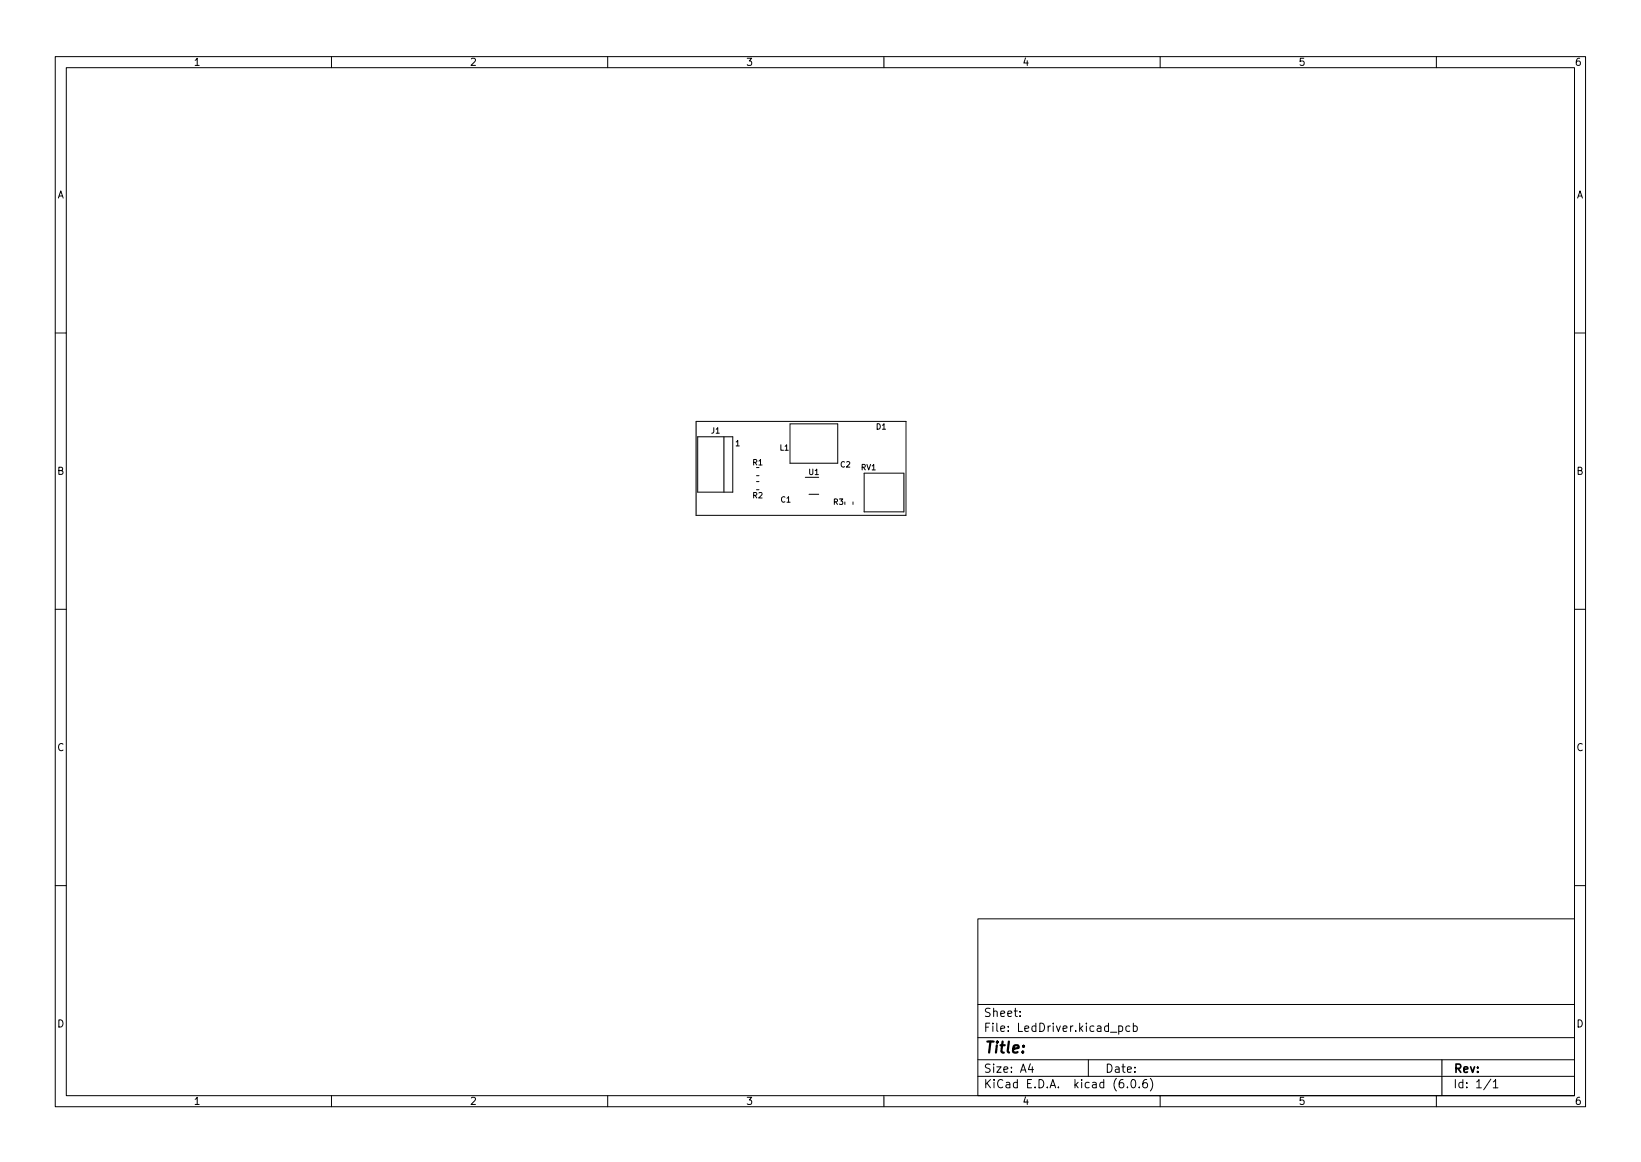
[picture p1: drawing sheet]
<svg xmlns="http://www.w3.org/2000/svg" width="297mm" height="210mm" viewBox="0 0 297 210" stroke-linecap="round" stroke-linejoin="round" font-family="sans-serif">
<defs><g id="words">
<text font-size="2.8" x="178" y="190.6">Title:</text>
<g font-size="2.1">
<text x="178" y="184">Sheet:</text>
<text x="178" y="186.7">File: LedDriver.kicad_pcb</text>
<text x="178" y="196.9">KiCad E.D.A. kicad (6.0.6)</text>
<text x="178" y="194.1">Size: A4</text>
<text x="200" y="194.1">Date:</text>
<text x="263" y="194.1">Rev:</text>
<text x="263" y="196.9">Id: 1/1</text>
</g>
<g font-size="1.8">
<text x="35" y="11.9">1</text>
<text x="85" y="11.9">2</text>
<text x="135" y="11.9">3</text>
<text x="185" y="11.9">4</text>
<text x="235" y="11.9">5</text>
<text x="285" y="11.9">6</text>
<text x="10.3" y="35.9">A</text>
<text x="285.3" y="35.9">A</text>
<text x="10.3" y="85.9">B</text>
<text x="285.3" y="85.9">B</text>
<text x="10.3" y="135.9">C</text>
<text x="285.3" y="135.9">C</text>
<text x="10.3" y="185.9">D</text>
<text x="285.3" y="185.9">D</text>
<text x="35" y="199.9">1</text>
<text x="85" y="199.9">2</text>
<text x="135" y="199.9">3</text>
<text x="185" y="199.9">4</text>
<text x="235" y="199.9">5</text>
<text x="285" y="199.9">6</text>
</g>
<g font-size="1.4">
<text x="158.6" y="77.7">D1</text>
<text x="128.8" y="78.4">J1</text>
<text x="133.2" y="80.7">1</text>
<text x="141.2" y="81.5">L1</text>
<text x="136.3" y="84.2">R1</text>
<text x="146.4" y="85.9">U1</text>
<text x="152.1" y="84.6">C2</text>
<text x="155.9" y="85.1">RV1</text>
<text x="136.3" y="90.2">R2</text>
<text x="141.3" y="90.9">C1</text>
<text x="150.9" y="91.3">R3</text>
</g>
</g></defs>
<g fill="none" stroke="#000" stroke-width=".18">
<path d="M10 10.2h277v190.1h-277zM12 12.2h273v186.1h-273zM60 10.2v2M110 10.2v2M160 10.2v2M210 10.2v2M260 10.2v2M10 60.2h2M126 76.2h38v17h-38zM126.3 79h6.3v10.1h-6.3zM131 79v10.1M143 76.7h8.6v7.1h-8.6z"/>
<path d="M285 60.2h2M136.9 87.1h.5M136.9 88.6h.5M136.9 86.1h.5M145.8 86.4h2.4M146.4 89.4h1.8M154.4 90.8v.5M156.4 85.6h7.2v7h-7.2zM10 110.2h2M285 110.2h2M10 160.2h2M177 166.3h108v32h-108z"/>
<path d="M285 160.2h2M60 198.3v2M110 198.3v2M160 198.3v2M177 194.8h108M177 191.8h108M177 187.8h108M177 181.8h108M184.6 183.8v.1M184.6 183v.1M186.5 192.5l-.4 1h1M186.9 193v1"/>
<path d="M197 191.8v3M202.5 185.7l.4-.1 .3 .3v.4l-.1 .3h-.6M202.5 185.6v1.5M204.1 196.7v.1M204.5 185.7l-.4-.1-.3 .3v.4l.1 .3h.6M204.9 195.4l.2-.1a.8 .8 0 0 1 .5 .8 .8 .8 0 0 1-.5 .7 1 1 0 0 1-.2-1.4zM205.1 185.7l.5-.1 .3 .3v.4l-.2 .3h-.6M205.1 185.1v1.5M206.2 196.7v.1M207.6 195.3a.59 .59 0 0 0-.7 .7v.5l.1 .3h.4l.2-.1 .1-.5-.1-.2-.5-.1-.2 .3M208.2 195.1a1.72 1.72 0 0 1 0 2.3M210 198.3v2"/>
<path d="M260 198.3v2M261 191.8v6.5M269.9 195.3l-1.3 1.9M270.3 195.8l.4-.5v1.5M270.3 196.8h.8"/>
</g>
<use href="#words"/>
</svg>
